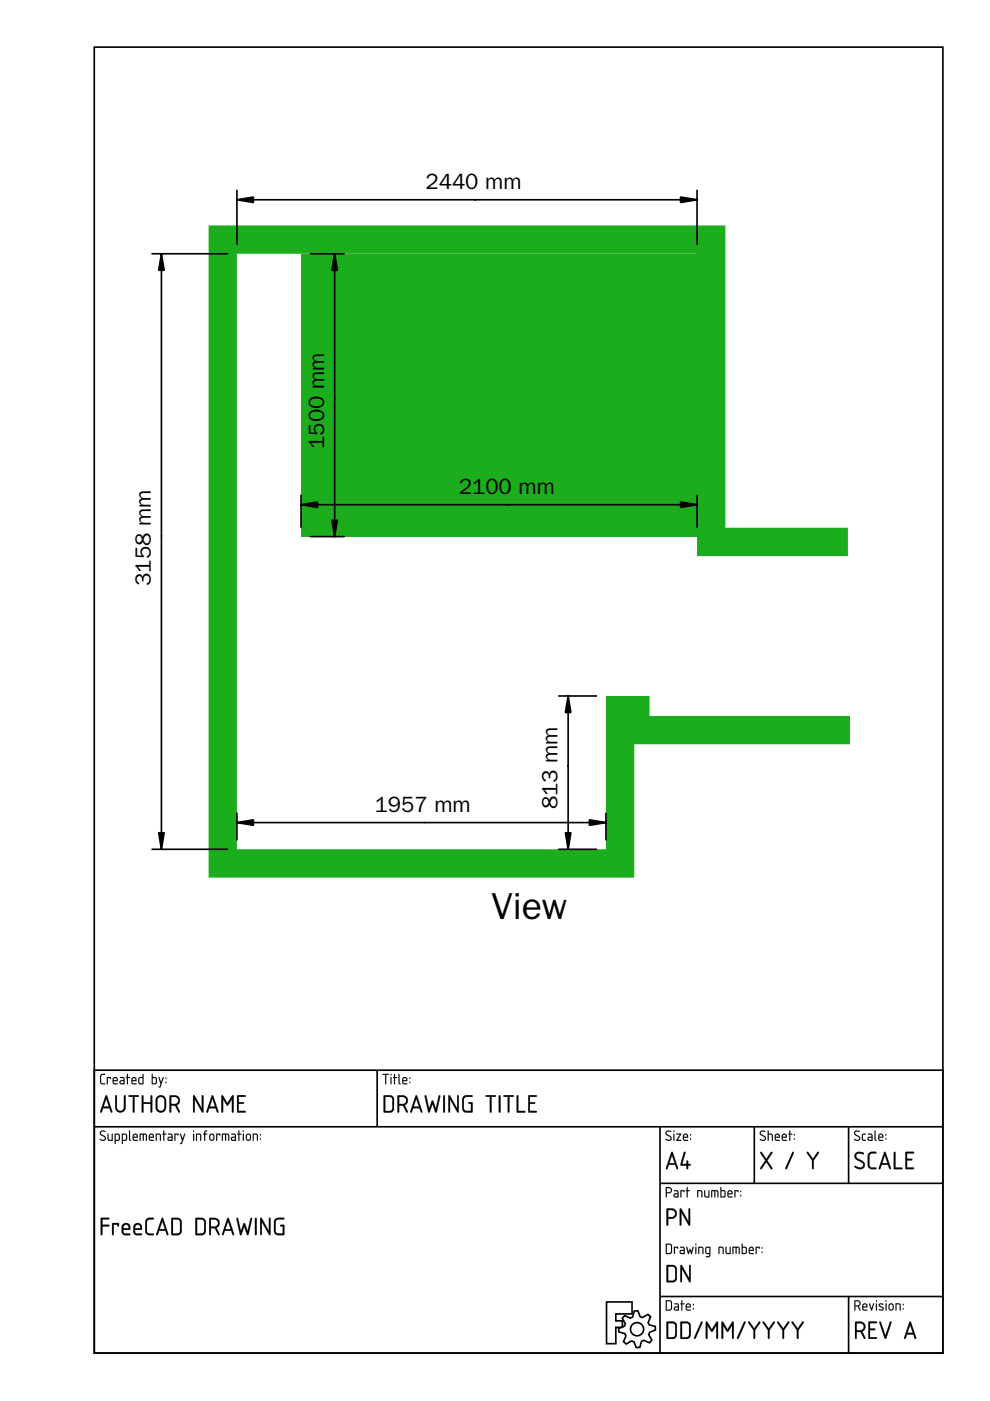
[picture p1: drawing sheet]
<svg xmlns="http://www.w3.org/2000/svg" width="210mm" height="297mm" viewBox="0 0 210 297" stroke-linecap="round" stroke-linejoin="round" font-family="sans-serif">
<defs><g id="words">
<text font-size="8" x="104.2" y="194.8">View</text>
<g font-size="4.7">
<text x="90.2" y="40.1">2440 mm</text>
<text x="68.7" y="95.2" transform="rotate(-90 68.7 95.2)">1500 mm</text>
<text x="97.3" y="104.8">2100 mm</text>
<text x="32" y="124.2" transform="rotate(-90 32 124.2)">3158 mm</text>
<text x="79.4" y="172.2">1957 mm</text>
<text x="118.2" y="171.6" transform="rotate(-90 118.2 171.6)">813 mm</text>
</g>
</g></defs>
<g fill="none" stroke="#000" stroke-width=".35">
<path d="M20 10h179.9v276.9h-179.9zM20 226.9h179.9v60h-179.9zM20 238.9h179.9M80 226.9v12M139.9 238.9v48M159.9 238.9v12M179.9 238.9v12M139.9 250.9h60M128.6 276h5.4v2.6h-3.4v1.5h1.4v1.3h-1.4v3.5h-2zM132.4 278.9l1.3 .6 .4-.3 .4-1.2 .7-.1 .5 1.3 .5 .1 1.2-.6 .6 .5-.6 1.2 .3 .5 1.2 .3 .1 .8-1.3 .5-.1 .5 .6 1.1-.5 .6-1.2-.5-.5 .2-.3 1.3h-.8l-.5-1.2-.5-.2-1.1 .7-.6-.6 .5-1.2-.2-.4-1.3-.4v-.8l1.2-.4 .2-.5-.7-1.2zM139.9 274.9h60M179.9 274.9v12"/>
<circle cx="135.1" cy="281.8" r="1.4"/>
</g>
<g fill="#000">
<path d="M21.4 227.8l.9-.1v.2h-.7l-.2 .2v1.2l.2 .4h.6l.1 .2h-.7l-.4-.4v-1.3zM22.7 228.4h.8l-.1 .4-.1-.2h-.4l-.1 1.3zM24.2 228.7l-.1 .3h.7l-.2-.4zM24.1 228.5a.55 .55 0 0 1 .7 0 .55 .55 0 0 1 .1 .7h-.8l.1 .5 .8 .1-.7 .1a.91 .91 0 0 1-.2-1.4zM25.6 229.3l.1 .4h.5v-.5zM25.5 228.4h.7l.2 .4v1.1h-.7a.44 .44 0 0 1-.4-.4 .44 .44 0 0 1 .4-.5h.5v-.3l-.7-.2zM26.9 227.7l.2 .1v.6l.5 .1-.5 .1-.1 1.3-.1-1.3-.2-.1 .2-.1zM28.1 228.7v.3h.6l-.1-.4zM28 228.5a.55 .55 0 0 1 .8 0 .55 .55 0 0 1 0 .7h-.7l.1 .5 .7 .1-.6 .1a.91 .91 0 0 1-.3-1.4zM29.6 228.6v.1a.63 .63 0 0 0-.1 .7 .63 .63 0 0 0 .7 .3v-1.1zM29.4 228.5l.8-.2v-.5l.2-.1v2.2h-.8l-.2-.3zM32.4 228.6v1.1h.4a.78 .78 0 0 0 .2-1.1zM32.2 227.7l.2 .1v.6h.6l.2 .2 .1 .9-.3 .4-.8-.1zM33.6 228.4l.2 .1 .3 1 .4-1.1 .2 .1-.8 2.1-.3-.1 .3-.1 .1-.6zM35.1 229.4h.2v.2h-.2zM35.1 228.5h.2v.2h-.2z"/>
<path d="M21.4 227.8l.9-.1v.2h-.7l-.1 .2-.1 1.2 .1 .3 .8 .1v.2h-.7l-.4-.3v-1.4zM21.4 227.8l-.2 .4 .1 1.3 .2 .3 .8 .1-.1-.2h-.6l-.2-.4v-1.2l.2-.2h.7v-.2zM22.7 228.4h.9l-.2 .4-.1-.2h-.4v1.2l-.1 .1-.2-.1zM22.7 228.4l.1 1.5 .1-1.4h.4l.1 .3 .1-.4zM24.2 228.7l-.1 .3h.7l-.2-.4zM24.2 228.7a.36 .36 0 0 1 .4-.1 .36 .36 0 0 1 .2 .4h-.7zM24.1 228.5a.56 .56 0 0 1 .7 0 .56 .56 0 0 1 .1 .7h-.8l.1 .4 .8 .2-.7 .1a.92 .92 0 0 1-.2-1.4zM24.1 228.5l-.2 .4 .1 .9 .9 .1v-.2h-.7l-.1-.3v-.2h.8l-.1-.7-.4-.1zM25.6 229.3l.1 .4h.5v-.5zM25.6 229.3l.6-.1v.5l-.6-.1zM25.4 228.4h.8l.2 .4v1.1h-.7a.46 .46 0 0 1-.4-.4 .46 .46 0 0 1 .4-.5h.5v-.3l-.8-.2zM25.5 228.4v.1l.7 .2v.3h-.5a.43 .43 0 0 0-.4 .5 .43 .43 0 0 0 .4 .4h.7v-1.1l-.2-.4zM26.9 227.7l.2 .1v.6l.5 .1-.5 .1v1.2l-.1 .1-.1-.1v-1.2l-.2-.1 .2-.1zM27 227.7l-.1 .7-.2 .1 .2 .1 .1 1.3 .1-1.3 .5-.1-.5-.1v-.6zM28.1 228.7v.3h.6l-.2-.4zM28.1 228.7a.36 .36 0 0 1 .5-.1 .36 .36 0 0 1 .1 .4h-.7zM28 228.5a.56 .56 0 0 1 .8 0 .56 .56 0 0 1 0 .7h-.7v.4l.9 .2-.7 .1a.92 .92 0 0 1-.3-1.4zM28 228.5l-.1 .4 .1 .9 .9 .1v-.2h-.7l-.2-.3v-.2h.9l-.1-.7-.4-.1zM29.7 228.6l-.1 1 .6 .1v-1.1zM29.6 228.6l.6-.1v1.2h-.3a.65 .65 0 0 1-.3-1.1zM29.4 228.5l.8-.2v-.5l.2-.1v2.2h-.8l-.2-.3zM29.4 228.5v1.1l.2 .3h.8v-2.2l-.2 .1v.6zM32.4 228.6v1.1h.4a.76 .76 0 0 0 0-1.1zM32.4 228.5h.4a.73 .73 0 0 1 .2 1.1l-.6 .1zM32.2 227.7l.2 .1v.6h.6l.3 .2-.1 1.1-.2 .2-.8-.1zM32.2 227.7v2.1l.8 .1 .3-.4-.1-.9-.2-.2h-.6v-.6zM33.6 228.4l.2 .1 .3 1 .4-1.1 .1-.1 .1 .2-.8 2.1-.3-.1 .3-.1 .1-.6zM33.6 228.4l.4 1.4-.1 .6-.3 .1 .3 .1 .8-2.1-.2-.1-.4 1.1-.3-1zM35.1 229.4h.2v.2h-.2zM35.1 229.4v.2h.2v-.2zM35.1 228.5h.2v.2h-.2zM35.1 228.5v.2h.2v-.2z"/>
<path d="M22.4 232.2l.3 .1 1.1 3.3-.2 .3-.2-.2-.2-.7h-1.3l-.4 .9h-.2l-.1-.2zM22.4 232.3l-1.1 3.4 .1 .2 .2-.1 .2-.9h1.4l.4 1 .2-.3-1.1-3.2zM22.5 233l-.5 1.6h1.1zM22.5 232.9l.6 1.7h-1.2zM24.5 232.2h.3v.2v2.4l.2 .6a.75 .75 0 0 0 1.2-.4l.1-2.6 .2-.2 .2 .2v2.3l-.4 .9a1.1 1.1 0 0 1-1.2 .2 1.1 1.1 0 0 1-.7-1zM24.5 232.3v2.5l.3 .8a1.11 1.11 0 0 0 1.2 .2 1.11 1.11 0 0 0 .6-1.1v-2.3l-.1-.2-.2 .2v2.6l-.2 .3a.75 .75 0 0 1-.9 .2 .75 .75 0 0 1-.4-.7v-2.4zM27.3 232.2h2l.2 .2-.2 .2h-.8l.1 3.1-.3 .2-.2-.2 .1-3.1-.9-.1zM27.3 232.3v.2h.9v3.2l.1 .2 .2-.2v-3.2h.8l.1-.1-.1-.2zM30.1 232.2h.3v.2v1.3h1.5v-1.3l.1-.1h.2l.1 3.6h-.3l-.1-.2v-1.7h-1.5v1.7v.2h-.3zM30.1 232.3v3.5l.3-.1v-1.7h1.6v1.7l.2 .1v-3.5l-.2 .1v1.3h-1.6v-1.3v-.1zM33.6 232.8l-.2 .5v1.6l.4 .5 .5 .1 .4-.3 .1-1.9a.73 .73 0 0 0-.4-.6 .73 .73 0 0 0-.8 .1zM33.6 232.7v.1a.68 .68 0 0 1 1-.1l.3 .4v1.7a.77 .77 0 0 1-.8 .8 .77 .77 0 0 1-.8-.7v-1.6zM33.3 232.5l.8-.3 .8 .3 .3 .5v1.8a1.13 1.13 0 0 1-1.1 1.1 1.13 1.13 0 0 1-1.1-1v-1.9zM33.3 232.5l-.3 .7v1.7l.3 .7a1.18 1.18 0 0 0 1.6 0l.3-.5v-1.8a1.1 1.1 0 0 0-.7-1 1.1 1.1 0 0 0-1.2 .2zM36.3 232.6v1.5l1-.1 .3-.2a.74 .74 0 0 0 .1-.7 .74 .74 0 0 0-.6-.5zM36.3 232.6h1l.3 .2a.8 .8 0 0 1 .1 1 .8 .8 0 0 1-1 .3h-.4zM36 232.3l.1-.1a1.67 1.67 0 0 1 2 .6 1.12 1.12 0 0 1-.6 1.5l.6 1.3v.3l-.3-.1-.7-1.4h-.8v1.3v.2h-.3zM36 232.3v3.4l.1 .2 .2-.2v-1.3h.8l.7 1.3 .3 .1v-.2l-.7-1.3 .6-.5 .1-.6-.2-.6a1.71 1.71 0 0 0-1.9-.3zM41 232.2l.3 .1 1.5 2.7v-2.6v-.2h.3v3.6h-.3l-1.5-2.7v2.6v.1h-.3zM41 232.3v3.5l.3-.1v-2.7l1.5 2.7 .3 .1v-3.5l-.3 .1v2.7l-1.5-2.8zM44.9 232.2l.3 .1 1.1 3.3-.1 .3-.3-.2-.2-.7h-1.3l-.4 .9h-.2l-.1-.2zM45 232.3l-1.2 3.4 .1 .2 .2-.1 .2-.9h1.4l.5 1 .1-.3-1.1-3.2zM45 233l-.5 1.6h1.1zM45 232.9l.6 1.7h-1.2zM47 232.2l.3 .1 .9 1.6 1-1.6 .3-.1v3.7h-.3l-.1-.2v-2.7l-.9 1.5-.9-1.4v2.6v.2h-.3zM47 232.3v3.5h.2l.1-.1v-2.7l.9 1.4 1-1.5v2.8v.1h.3v-3.5h-.3l-1 1.6-.9-1.6zM50.3 232.2h1.8v.3l-.2 .1h-1.3v1.1h1l.2 .2-.2 .2-1-.1v1.5h1.3l.2 .1v.3h-1.8zM50.3 232.3v3.5h1.7l-.1-.2h-1.3v-1.6h1l.1-.1-.1-.2h-1v-1.2h1.3l.1-.2z"/>
<path d="M22.4 232.2l.3 .1 1.1 3.3-.2 .3-.4-.9h-1.3l-.4 .9-.3-.2zM22.5 233l-.5 1.6h1.1zM24.5 232.2h.2l.1 .2v2.4a.75 .75 0 0 0 .7 .7 .75 .75 0 0 0 .8-.8v-2.3l.2-.2 .1 .2v2.3a1.11 1.11 0 0 1-1 1.2 1.11 1.11 0 0 1-1.2-1.1zM27.3 232.2h2l.1 .2-.1 .2h-.8v3.1l-.2 .2-.1-.2v-3.1l-.9-.1zM30.1 232.3h.3v.1v1.3h1.5v-1.3l.1-.1h.2v3.5l-.2 .1-.1-.2v-1.7h-1.5v1.7v.2h-.3zM33.6 232.8l-.2 .5v1.6a.75 .75 0 0 0 .7 .6 .75 .75 0 0 0 .8-.7v-1.5a.75 .75 0 0 0-.5-.7 .75 .75 0 0 0-.8 .2zM33.3 232.5a1.1 1.1 0 0 1 1.2-.2 1.1 1.1 0 0 1 .7 1v1.5a1.1 1.1 0 0 1-1.1 1.1 1.1 1.1 0 0 1-1.1-1v-1.9zM36.3 232.6v1.5a1.06 1.06 0 0 0 1.5-.8l-.1-.3-.4-.4zM36 232.3l.1-.1a1.71 1.71 0 0 1 1.8 .4 1.12 1.12 0 0 1-.4 1.7l.6 1.3v.3l-.3-.1-.7-1.4h-.8v1.3v.2l-.3-.1zM41 232.3h.3l1.5 2.7v-2.6v-.2h.3v3.6h-.3l-1.5-2.7v2.6l-.1 .1h-.2zM44.9 232.2l.3 .1 1.1 3.3-.1 .3-.5-.9h-1.3l-.4 .9-.3-.2zM45 233l-.5 1.6h1.1zM47 232.3h.3l.9 1.6 1-1.6h.3v3.5h-.3v-.1v-2.7l-1 1.4-.9-1.4v2.7v.1h-.3zM50.3 232.2h1.8v.3l-.2 .1h-1.3v1.1h1l.1 .2-.1 .1h-1v1.5h1.3l.2 .1v.2h-1.8z"/>
<path d="M81.1 227.7h1.2l.1 .1-.5 .1v1.9l-.1 .1-.1-.1v-1.9h-.6zM81.2 227.7v.2h.5l.1 2 .1-2 .5-.1zM82.8 228.4l.2 .1v1.3l-.1 .1-.1-.1zM82.8 228.4l.1 1.5 .1-1.4zM82.8 227.8a.15 .15 0 0 1 .3 0 .15 .15 0 0 1-.3 0zM82.8 227.7v.3h.2v-.3zM83.6 227.7l.2 .1-.1 .6 .5 .1-.5 .1 .1 1.2-.2 .1-.1-.1v-1.2l-.2-.1 .2-.1zM83.6 227.7v.7l-.3 .1 .3 .1v1.3l.1-1.3 .5-.1-.5-.1v-.6zM84.5 227.7l.2 .1v1.7l.2 .3-.1 .1-.3-.3zM84.5 227.7v1.9l.1 .2 .2 .1-.1-2.1zM85.6 228.7l-.1 .3h.7l-.2-.4zM85.5 228.7a.36 .36 0 0 1 .5-.1 .36 .36 0 0 1 .2 .4h-.7zM85.4 228.5a.56 .56 0 0 1 .8 0 .56 .56 0 0 1 .1 .7h-.8v.4l.9 .2-.7 .1a.92 .92 0 0 1-.3-1.4zM85.5 228.5l-.2 .4 .1 .9 .9 .1v-.2h-.7l-.1-.3v-.2h.8l-.1-.7-.4-.1zM86.8 229.4h.2v.2h-.2zM86.8 229.4v.2h.2v-.2zM86.8 228.5h.2v.2h-.2zM86.8 228.5v.2h.2v-.2z"/>
<path d="M81.1 227.7l1.3 .1-.5 .1-.1 2-.1-2h-.6zM82.8 228.4l.2 .1-.1 1.4zM82.8 227.8a.15 .15 0 0 1 .3 0 .15 .15 0 0 1-.3 0zM83.6 227.7l.1 .1v.6l.5 .1-.5 .1-.1 1.3-.1-1.3-.2-.1 .2-.1zM84.5 227.7l.2 .1v1.7l.2 .3-.1 .1-.3-.3zM85.6 228.7l-.1 .3h.7l-.2-.4zM85.5 228.5a.55 .55 0 0 1 .7 0 .55 .55 0 0 1 .1 .7h-.8l.1 .5 .8 .1-.7 .1a.91 .91 0 0 1-.2-1.4zM86.8 229.4h.2v.2h-.2zM86.8 228.5h.2v.2h-.2z"/>
<path d="M81.7 232.6v2.9h1.2l.3-.5-.1-2.1-.3-.3zM81.4 232.3l1.5-.1 .6 .7v2.4l-.6 .6-1.5-.1zM84.6 232.6v1.5a1.06 1.06 0 0 0 1.5-.8l-.1-.3-.4-.4zM84.3 232.3l.2-.1a1.71 1.71 0 0 1 1.7 .4 1.12 1.12 0 0 1-.4 1.7l.6 1.3v.3l-.3-.1-.6-1.4h-.9v1.3v.2l-.3-.1zM88.2 232.2l.2 .1 1.1 3.3-.1 .3-.5-.9h-1.3l-.3 .9-.3-.2zM88.3 233l-.6 1.6h1.1zM90.1 232.3l.3 .1 .6 2.6 .5-1.5 .2-.2 .7 1.8 .6-2.7 .3-.1-.7 3.6-.3-.2-.6-1.6-.6 1.6-.3 .2zM94 232.3h.3v.1v3.3l-.2 .2-.1-.2zM95.1 232.3h.3l1.5 2.7v-2.6l.1-.2h.2v3.6h-.3l-1.5-2.7v2.6v.1h-.3zM98.3 232.5l.6-.3h1.3v.3l-.2 .1h-1.4l-.3 .6 .1 1.9 .3 .4h1.2v-1.5h-.4l-.2-.1 .2-.2h.7v2.1l-1.6 .1-.5-.4-.1-2.4zM103 232.2h2l.1 .2-.1 .2h-.8v3.1l-.2 .2-.1-.2v-3.1l-.9-.1zM105.8 232.3h.3v.1v3.3l-.2 .2-.1-.2zM106.8 232.2h2l.1 .2-.1 .2h-.8v3.1l-.2 .2-.1-.2v-3.1l-.9-.1zM109.6 232.3h.3v.1v3.1h1.3l.1 .1v.3l-1.7-.1zM112.1 232.2h1.7v.3l-.2 .1h-1.2v1.1h.9l.2 .2-.2 .1h-.9v1.5h1.3l.1 .1v.2h-1.8z"/>
<path d="M81.7 232.6v2.9h1.2l.3-.5-.1-2.1-.3-.3zM81.7 232.5l1.1 .1 .3 .2v2.5a1.67 1.67 0 0 1-1.4 .3zM81.4 232.2h1.5l.4 .3 .2 .4v2.4l-.6 .6h-1.5zM81.4 232.3v3.5h1.5l.6-.5v-2.4l-.6-.6zM84.6 232.6v1.5l1-.1 .3-.2a.74 .74 0 0 0 .2-.7 .74 .74 0 0 0-.7-.5zM84.6 232.6h1l.3 .2a.8 .8 0 0 1 .1 1 .8 .8 0 0 1-1 .3h-.4zM84.3 232.3l.2-.1a1.67 1.67 0 0 1 1.9 .6 1.12 1.12 0 0 1-.6 1.5l.7 1.3-.1 .3-.3-.1-.6-1.4h-.9v1.3v.2h-.3zM84.3 232.3v3.4l.1 .2 .2-.2v-1.3h.9l.7 1.3 .2 .1v-.2l-.6-1.3 .6-.5 .1-.6-.3-.6a1.71 1.71 0 0 0-1.9-.3zM88.2 232.2l.3 .1 1.1 3.3-.2 .3-.2-.2-.3-.7h-1.3l-.3 .9h-.3l-.1-.2zM88.2 232.3l-1.2 3.4 .2 .2 .1-.1 .3-.9h1.4l.4 1 .1-.3-1.1-3.2zM88.2 233l-.5 1.6h1.1zM88.3 232.9l.6 1.7h-1.2zM90.1 232.2l.3 .2 .6 2.6 .5-1.5 .2-.2 .2 .2 .5 1.6 .6-2.7 .3-.2-.7 3.7-.4-.2-.5-1.6-.5 1.7-.4 .1zM90.1 232.3l.7 3.4 .2 .2 .1-.2 .6-1.7 .6 1.7 .2 .1 .8-3.5-.3 .1-.6 2.7-.7-1.8-.2 .2-.5 1.6-.6-2.7zM94 232.3h.3l.1 .1v3.3l-.3 .2-.2-.2zM94 232.3v3.4l.1 .2 .2-.2v-3.3v-.1zM95.1 232.2l.3 .1 1.5 2.7v-2.6l.1-.2h.2v3.6h-.3l-1.5-2.7v2.6v.1h-.3zM95.1 232.3v3.5l.3-.1v-2.7l1.5 2.7 .3 .1v-3.5l-.2 .1v2.7l-1.6-2.8zM98.3 232.4a1.87 1.87 0 0 1 1.7-.2h.2v.3l-1.4 .1-.4 .3v2l.3 .6h1.2v-1.5l-.4 .1-.2-.2 .2-.2h.7v2l-.2 .2h-1.4l-.5-.4-.1-2.4zM98.3 232.5l-.3 .6 .1 2.3 .5 .4h1.5v-2l-.6-.1-.2 .2 .6 .1v1.6l-1.2-.1-.4-.4v-1.9l.3-.6 1.4-.1h.1v-.2l-1.2-.1zM103 232.2h2l.2 .2-.2 .2h-.8v3.1l-.2 .2-.2-.2 .1-3.1-.9-.1zM103 232.3v.2h.9v3.2l.1 .2 .2-.2v-3.2h.8l.1-.1-.1-.2zM105.8 232.3h.3v.1v3.3l-.2 .2-.2-.2zM105.8 232.3v3.4l.1 .2 .2-.2v-3.3v-.1zM106.8 232.2h2l.2 .2-.2 .2h-.8v3.1l-.2 .2-.2-.2 .1-3.1-.9-.1zM106.8 232.3v.2h.9v3.2l.1 .2 .2-.2v-3.2h.8l.1-.1-.1-.2zM109.6 232.2h.3v.2v3.1h1.3l.1 .1v.3h-1.7zM109.6 232.3v3.5h1.7v-.2h-.1h-1.3v-3.2zM112 232.2h1.8v.3l-.2 .1h-1.2v1.1h.9l.2 .2-.2 .2-.9-.1v1.5h1.3l.1 .1v.3h-1.8zM112.1 232.3v3.5h1.7l-.1-.2h-1.4v-1.6h1l.1-.1-.1-.2h-1v-1.2h1.3l.2-.2z"/>
<path d="M21.3 239.8a.7 .7 0 0 1 1 .2h-.1a.48 .48 0 0 0-.5-.1 .48 .48 0 0 0-.3 .5l1 .7-.1 .7a.76 .76 0 0 1-1.1-.3l.8 .2 .2-.4-1-.9zM21.3 239.9l-.1 .5 .8 .6a.37 .37 0 0 1 .2 .5 .37 .37 0 0 1-.5 .2l-.5-.2v.2a.67 .67 0 0 0 .8 .2 .67 .67 0 0 0 .4-.8l-1.1-.8 .2-.4 .7 .1 .1-.2-.6-.1zM22.8 240.4l.2 .1v1l.7 .2v-1.2l.2-.1v1.5h-.7l-.3-.1zM22.8 240.4l.1 1.3 1 .2v-1.5l-.2 .1v1.2h-.5l-.2-.2v-1zM24.5 240.6v1.1l.6-.1v-1zM24.5 240.6l.7 .1-.1 1h-.6zM24.3 240.4h.9l.2 .4-.1 1-.8 .1-.1 .7-.1-.2zM24.4 240.4l-.1 2.1 .2-.1v-.5h.5a.94 .94 0 0 0 .3-1.4zM26 240.6v1.1l.6-.1 .1-1zM26 240.6l.7 .1-.1 1h-.6zM25.9 240.4h.8l.3 .4-.2 1-.8 .1-.1 .7-.1-.2zM25.9 240.4v2.1l.1-.1v-.5h.5a.94 .94 0 0 0 .3-1.4zM27.4 239.7l.2 .1v1.7l.2 .3-.1 .1-.4-.3zM27.4 239.7v1.9v.2l.3 .1-.1-2.1zM28.4 240.7l-.1 .3h.7l-.2-.4zM28.4 240.7a.36 .36 0 0 1 .5-.1 .36 .36 0 0 1 .1 .4h-.7zM28.3 240.5a.56 .56 0 0 1 .8 0 .56 .56 0 0 1 0 .7h-.8l.1 .4 .8 .2-.6 .1a.92 .92 0 0 1-.3-1.4zM28.3 240.5l-.2 .4 .2 .9 .9 .1v-.2h-.8l-.1-.3v-.2h.9l-.1-.7-.4-.1zM29.6 240.3l1.4 .1 .2 .4-.1 1.1-.2-.1v-1.2h-.4v1.2l-.1 .1-.1-.1v-1.2h-.5v1.2l-.2 .1zM29.7 240.4l-.1 1.5 .2-.1v-1.3h.5l.1 1.4 .1-1.4 .4 .1 .1 1.2h.1a1.36 1.36 0 0 0-.2-1.4zM31.8 240.7v.3h.6l-.2-.4zM31.8 240.7a.36 .36 0 0 1 .5-.1 .36 .36 0 0 1 .1 .4h-.7zM31.7 240.5a.56 .56 0 0 1 .8 0 .56 .56 0 0 1 0 .7h-.7v.4l.9 .2-.7 .1a.92 .92 0 0 1-.3-1.4zM31.7 240.5l-.1 .4 .1 .9 .9 .1v-.2h-.8l-.1-.3v-.2h.9l-.1-.7-.4-.1zM33 240.4l.7-.1 .3 .2 .1 1.4-.2-.2-.1-1.1h-.6v1.2l-.2 .1zM33.1 240.4v1.4h.1v-1.3l.7 .2 .1 1.2 .1-.7a.7 .7 0 0 0-.2-.8 .7 .7 0 0 0-.8 0zM34.6 239.7l.2 .1v.6l.5 .1-.5 .1v1.2l-.1 .1-.1-.1v-1.2l-.2-.1 .2-.1zM34.7 239.7l-.1 .7-.2 .1h.2l.1 1.4 .1-1.4h.5l-.5-.1v-.6zM35.8 241.3l.1 .3 .5 .1v-.5zM35.8 241.3l.6-.1v.5l-.6-.1zM35.6 240.4h.8l.2 .4v1.1h-.7a.46 .46 0 0 1-.4-.5 .46 .46 0 0 1 .4-.4h.5v-.3l-.8-.2zM35.7 240.4v.1l.7 .2v.3h-.5a.43 .43 0 0 0-.4 .4 .43 .43 0 0 0 .4 .5l.7-.1v-1l-.3-.4zM37 240.4h.9l-.1 .4-.1-.2h-.5v1.2l-.1 .1-.1-.1zM37 240.4l.1 1.5 .1-1.4h.5l.1 .3 .1-.4zM38.2 240.4h.2l.3 1.1 .3-1.1 .2-.1 .1 .2-.8 2.1-.4-.1 .3-.1 .2-.6zM38.2 240.4l.4 1.4-.2 .6-.2 .1h.3l.7-2-.1-.1-.4 1.1-.3-1zM40.9 240.4l.3 .1v1.3l-.2 .1-.1-.1zM41 240.4v1.5l.1-1.4zM40.9 239.8a.15 .15 0 0 1 .3 0 .15 .15 0 0 1-.3 0zM41 239.7v.3h.1v-.3zM41.6 240.4l.6-.1 .4 .2v1.4l-.2-.2v-1.1h-.6v1.2l-.2 .1zM41.6 240.4v1.4h.1v-1.3l.7 .2 .2 1.2v-.7a.7 .7 0 0 0-.2-.8 .7 .7 0 0 0-.8 0zM43.4 239.8l.5-.1v.2h-.3l-.1 .4 .5 .1-.5 .2v1.2l-.1 .1-.1-1.3-.2-.2 .2-.1zM43.4 239.8l-.1 .6h-.2l.2 .1 .1 1.4 .1-1.4 .4-.1h-.4v-.4l.4-.1v-.2zM44.7 240.6l-.1 .9 .5 .1 .1-.8-.2-.2zM44.7 240.6h.4l.2 .7a.36 .36 0 0 1-.4 .4 .36 .36 0 0 1-.4-.3zM44.5 240.4l.1 .1a.55 .55 0 0 1 .5-.1 .55 .55 0 0 1 .4 .4l-.1 .8-.3 .3h-.4l-.4-.6 .1-.6zM44.6 240.5l-.2 .2v.6a.53 .53 0 0 0 .5 .6 .53 .53 0 0 0 .5-.6l-.1-.8-.4-.1zM45.9 240.4h.8l-.1 .4-.1-.2h-.5l.1 1.2-.2 .1-.1-.1zM45.9 240.4v1.5l.1-1.4h.5l.1 .3 .1-.4zM47.1 240.3l1.4 .1 .1 .4v1.1l-.2-.1-.1-1.2h-.4v1.2l-.1 .1-.1-.1v-1.2h-.4v1.2l-.2 .1zM47.1 240.4v1.5l.1-.1v-1.3h.5l.1 1.4 .1-1.4 .4 .1 .1 1.2h.2a1.36 1.36 0 0 0-.3-1.4zM49.2 241.3l.1 .3 .5 .1v-.5zM49.2 241.3l.6-.1v.5l-.6-.1zM49.1 240.4h.7l.3 .4-.1 1.1h-.6a.46 .46 0 0 1-.5-.5 .46 .46 0 0 1 .5-.4h.4v-.3l-.7-.2zM49.1 240.4v.1l.7 .2v.3h-.4a.43 .43 0 0 0-.5 .4 .43 .43 0 0 0 .5 .5l.6-.1v-1l-.2-.4zM50.6 239.7l.2 .1-.1 .6 .5 .1-.5 .1 .1 1.2-.2 .1-.1-.1v-1.2l-.2-.1 .2-.1zM50.6 239.7v.7l-.3 .1h.3v1.4l.1-1.4h.5l-.5-.1v-.6zM51.5 240.4l.2 .1v1.3l-.1 .1-.1-.1zM51.5 240.4l.1 1.5 .1-1.4zM51.5 239.8a.15 .15 0 0 1 .3 0 .15 .15 0 0 1-.3 0zM51.5 239.7v.3h.2v-.3zM52.4 240.6v.9l.5 .1 .1-.8-.2-.2zM52.4 240.6h.5l.1 .7a.36 .36 0 0 1-.3 .4 .36 .36 0 0 1-.4-.3zM52.3 240.4l.5-.1 .4 .4v.8l-.3 .4h-.5l-.3-.4v-.8zM52.3 240.5l-.1 .2-.1 .6a.53 .53 0 0 0 .6 .6 .53 .53 0 0 0 .5-.6l-.2-.8-.4-.1zM53.6 240.4l.7-.1 .3 .2 .1 1.4-.2-.2-.1-1.1h-.6v1.2l-.2 .1zM53.6 240.4v1.4h.2v-1.3l.7 .2 .1 1.2 .1-.7a.7 .7 0 0 0-.2-.8 .7 .7 0 0 0-.9 0zM55.1 241.4h.2v.2h-.2zM55.1 241.4v.2h.2v-.2zM55.1 240.5h.2v.2h-.2zM55.1 240.5v.2h.2v-.2z"/>
<path d="M21.3 239.8a.64 .64 0 0 1 1 .2h-.1a.49 .49 0 0 0-.5-.1 .49 .49 0 0 0-.3 .5l.7 .4a.6 .6 0 0 1 .2 .9 .6 .6 0 0 1-.9 .1l-.2-.2v-.1a.51 .51 0 0 0 .6 .2 .51 .51 0 0 0 .4-.5l-.9-.6-.2-.4zM22.8 240.4l.2 .1v1l.2 .2h.5v-1.2l.2-.1v1.5l-1-.1zM24.5 240.6v1.1h.6l.1-1zM24.3 240.4a.77 .77 0 0 1 1 .1 .77 .77 0 0 1 .1 .9l-.2 .5h-.7v.6h-.2zM26 240.6v1.1h.6l.1-1zM25.9 240.4a.77 .77 0 0 1 .9 .1 .77 .77 0 0 1 .1 .9l-.2 .5h-.7v.6h-.1zM27.4 239.7l.2 .1v1.7l.2 .3-.1 .1-.3-.3zM28.4 240.7l-.1 .3h.7l-.2-.4zM28.3 240.5a.55 .55 0 0 1 .8 0 .55 .55 0 0 1 0 .7h-.8l.1 .5 .8 .1-.6 .1a.91 .91 0 0 1-.3-1.4zM29.6 240.4h1.3a1.25 1.25 0 0 1 .2 1.5l-.2-1.2-.2-.1h-.2l-.1 1.3-.1-.1v-1.2h-.5v1.2l-.2 .1zM31.8 240.7v.3h.6l-.2-.4zM31.7 240.5a.55 .55 0 0 1 .8 0 .55 .55 0 0 1 0 .7h-.7l.1 .5 .7 .1-.6 .1a.91 .91 0 0 1-.3-1.4zM33 240.4a.71 .71 0 0 1 .9 0 .71 .71 0 0 1 .2 .8l-.1 .7-.1-1.2-.7-.1v1.2l-.2 .1zM34.6 239.7l.2 .1v.6l.5 .1-.5 .1-.1 1.3-.1-1.3-.2-.1 .2-.1zM35.8 241.3l.1 .4h.5v-.5zM35.6 240.4h.8l.2 .4v1.1h-.7a.44 .44 0 0 1-.4-.5 .44 .44 0 0 1 .4-.4h.5v-.3l-.8-.2zM37 240.4h.9l-.1 .4-.1-.2h-.5l-.1 1.3zM38.2 240.4l.2 .1 .3 1 .4-1.1 .2 .1-.8 2.1-.3-.1 .2-.1 .2-.6zM41 240.4l.1 .1-.1 1.4zM40.9 239.8a.15 .15 0 0 1 .3 0 .15 .15 0 0 1-.3 0zM41.6 240.4a.71 .71 0 0 1 .8 0 .71 .71 0 0 1 .3 .8l-.1 .7-.2-1.2-.6-.1v1.2l-.2 .1zM43.4 239.8l.5-.1v.2l-.4 .1v.3l.4 .1-.4 .2-.1 1.3-.1-1.3-.2-.2 .2-.1zM44.7 240.6l-.1 .8a.34 .34 0 0 0 .3 .3 .34 .34 0 0 0 .3-.4l-.1-.7zM44.6 240.5l.6-.1a.93 .93 0 0 1-.1 1.5l-.4-.1a.96 .96 0 0 1-.1-1.3zM45.9 240.4h.8l-.1 .4-.1-.2h-.5l-.1 1.3zM47.1 240.4h1.2a1.25 1.25 0 0 1 .2 1.5l-.1-1.2-.3-.1h-.2l-.1 1.3-.1-.1v-1.2h-.4v1.2l-.2 .1zM49.2 241.3l.1 .4h.5v-.5zM49.1 240.4h.7l.2 .4v1.1h-.6a.44 .44 0 0 1-.5-.5 .44 .44 0 0 1 .5-.4h.4v-.3l-.7-.2zM50.6 239.7l.1 .1v.6l.5 .1-.5 .1-.1 1.3-.1-1.3-.2-.1 .2-.1zM51.5 240.4l.2 .1-.1 1.4zM51.5 239.8a.15 .15 0 0 1 .3 0 .15 .15 0 0 1-.3 0zM52.4 240.6l-.1 .8a.34 .34 0 0 0 .4 .3 .34 .34 0 0 0 .3-.4l-.1-.7zM52.3 240.5l.6-.1a.93 .93 0 0 1 0 1.5l-.4-.1a.96 .96 0 0 1-.2-1.3zM53.6 240.4a.71 .71 0 0 1 .9 0 .71 .71 0 0 1 .2 .8l-.1 .7-.1-1.2-.7-.1v1.2l-.2 .1zM55.1 241.4h.2v.2h-.2zM55.1 240.5h.2v.2h-.2z"/>
<path d="M141.2 239.8a.7 .7 0 0 1 1.1 .2h-.1a.48 .48 0 0 0-.6-.1 .48 .48 0 0 0-.2 .5l1 .7-.2 .7a.76 .76 0 0 1-1.1-.3l.8 .2 .3-.4-1.1-.9zM141.3 239.9l-.2 .5 .9 .6a.37 .37 0 0 1 .2 .5 .37 .37 0 0 1-.6 .2l-.4-.2v.2a.67 .67 0 0 0 .8 .2 .67 .67 0 0 0 .4-.8l-1.1-.8 .2-.4 .7 .1 .1-.2-.7-.1zM142.8 240.4l.2 .1v1.3l-.1 .1-.1-.1zM142.8 240.4l.1 1.5 .1-1.4zM142.8 239.8a.15 .15 0 0 1 .3 0 .15 .15 0 0 1-.3 0zM142.8 239.7v.3h.2v-.3zM143.4 240.4h1l-.7 1.3h.6l.1 .2h-1l.7-1.3h-.6zM143.4 240.4l.1 .1h.7l-.8 1.4h1l-.1-.2h-.7l.8-1.3zM145.1 240.7l-.1 .3h.7l-.2-.4zM145.1 240.7a.36 .36 0 0 1 .4-.1 .36 .36 0 0 1 .2 .4h-.7zM145 240.5a.55 .55 0 0 1 .7 0 .55 .55 0 0 1 .1 .7h-.8l.1 .4 .8 .2-.7 .1a.92 .92 0 0 1-.2-1.4zM145 240.5l-.2 .4 .1 .9 1 .1v-.2h-.8l-.1-.3v-.2h.9l-.1-.7-.4-.1zM146.3 241.4h.2v.2h-.2zM146.3 241.4v.2h.2v-.2zM146.3 240.5h.2v.2h-.2zM146.3 240.5v.2h.2v-.2z"/>
<path d="M141.2 239.8a.64 .64 0 0 1 1.1 .2h-.1a.49 .49 0 0 0-.6-.1 .49 .49 0 0 0-.2 .5l.7 .4a.6 .6 0 0 1 .2 .9 .6 .6 0 0 1-.9 .1l-.3-.2 .1-.1a.51 .51 0 0 0 .6 .2 .51 .51 0 0 0 .3-.5l-.9-.6-.1-.4zM142.8 240.4l.2 .1-.1 1.4zM142.8 239.8a.15 .15 0 0 1 .3 0 .15 .15 0 0 1-.3 0zM143.4 240.4h1l-.7 1.3h.6l.1 .2h-1l.7-1.3h-.6zM145.1 240.7l-.1 .3h.7l-.2-.4zM145 240.5a.55 .55 0 0 1 .7 0 .55 .55 0 0 1 .1 .7h-.8l.1 .5 .8 .1-.7 .1a.91 .91 0 0 1-.2-1.4zM146.3 241.4h.2v.2h-.2zM146.3 240.5h.2v.2h-.2z"/>
<path d="M141.4 251.9v.9h.5a.45 .45 0 0 0 .4-.5 .45 .45 0 0 0-.5-.4zM141.2 251.7h.6a.66 .66 0 0 1 .7 .6 .66 .66 0 0 1-.6 .7h-.5v.8l-.2 .1zM143.1 253.3v.4h.6v-.5zM142.9 252.4h.7l.3 .4-.1 1.1h-.6a.44 .44 0 0 1-.4-.5 .44 .44 0 0 1 .4-.4h.5l-.1-.3-.7-.2zM144.3 252.4h.8l-.1 .4-.1-.2h-.4l-.1 1.3zM145.6 251.7l.2 .1v.5l.5 .2-.5 .1-.1 1.3-.1-1.3-.2-.1 .2-.2zM147.9 252.4a.71 .71 0 0 1 .8 0 .71 .71 0 0 1 .2 .8l-.1 .7-.1-1.2-.7-.1v1.2h-.1zM149.3 252.4l.2 .1v1l.2 .2h.5v-1.2l.2-.1v1.5l-1-.1zM150.8 252.4h1.2a1.25 1.25 0 0 1 .2 1.5l-.1-1.2-.2-.2h-.2l-.1 1.4-.2-.1v-1.3h-.4v1.3l-.2 .1zM152.9 252.6v1.1h.5a.78 .78 0 0 0 .2-1.1zM152.8 251.7l.2 .1v.5l.6 .1 .2 .2v.9l-.2 .4-.9-.1zM154.5 252.7l-.1 .3h.7l-.2-.4zM154.4 252.5a.55 .55 0 0 1 .7 0 .55 .55 0 0 1 .1 .7h-.8l.1 .4 .8 .2-.6 .1a.91 .91 0 0 1-.3-1.4zM155.7 252.4h.9l-.1 .4-.1-.2h-.5l-.1 1.3zM157 253.4h.1v.2h-.1zM157 252.5h.2v.2h-.2z"/>
<path d="M141.4 251.9v.9h.5a.43 .43 0 0 0 .4-.5 .43 .43 0 0 0-.5-.4zM141.4 251.9h.4a.46 .46 0 0 1 .5 .4 .46 .46 0 0 1-.4 .5h-.5zM141.2 251.7h.8l.3 .2a.67 .67 0 0 1 .1 .7 .67 .67 0 0 1-.5 .4h-.5v.8l-.2 .1zM141.2 251.7l.1 2.2 .1-.9a.87 .87 0 0 0 1-.3 .66 .66 0 0 0-.6-1zM143.1 253.3v.3l.6 .1v-.5zM143 253.3l.7-.1v.5l-.7-.1zM142.9 252.4h.7l.3 .4v1.1h-.7a.46 .46 0 0 1-.4-.5 .46 .46 0 0 1 .4-.4h.5l-.1-.3-.7-.2zM142.9 252.4v.1l.8 .2v.3h-.5a.43 .43 0 0 0-.4 .4 .43 .43 0 0 0 .4 .5l.6-.1 .1-1-.3-.4zM144.3 252.4h.9l-.2 .4-.1-.2h-.4v1.2l-.1 .1-.2-.1zM144.3 252.4l.1 1.5 .1-1.4h.4l.1 .3 .1-.4zM145.6 251.7l.2 .1v.5l.5 .2-.5 .1v1.2l-.1 .1-.1-.1v-1.2l-.2-.1 .2-.2zM145.6 251.7v.7l-.2 .1h.2l.1 1.4 .1-1.4h.4l-.4-.1v-.6zM147.8 252.4l.7-.1 .3 .2 .1 1.4-.2-.2-.1-1.1h-.6v1.2l-.2 .1zM147.9 252.4v1.4h.1v-1.3l.7 .2 .1 1.2 .1-.7a.7 .7 0 0 0-.2-.8 .7 .7 0 0 0-.8 0zM149.3 252.4l.2 .1v1l.7 .2v-1.2l.2-.1v1.5h-.7l-.3-.1zM149.3 252.4l.1 1.3 1 .2v-1.5l-.2 .1v1.2h-.5l-.2-.2v-1zM150.8 252.3l1.4 .1 .1 .4v1.1l-.2-.1-.1-1.2-.3-.1v1.3l-.1 .1-.2-.1v-1.3h-.4v1.3l-.2 .1zM150.8 252.4v1.4h.2v-1.3h.5l.1 1.4 .1-1.4 .4 .1v1.2h.2a1.36 1.36 0 0 0-.3-1.4zM152.9 252.6v1.1h.5a.76 .76 0 0 0 0-1.1zM152.9 252.5h.5a.73 .73 0 0 1 .2 1.1l-.7 .1zM152.8 251.7l.2 .1v.5l.6 .1 .2 .2v1l-.2 .3-.9-.1zM152.8 251.7v2.1h.8l.2-.3v-.9l-.2-.2h-.7v-.6zM154.5 252.7l-.1 .3h.7l-.2-.4zM154.5 252.7a.36 .36 0 0 1 .5-.1 .36 .36 0 0 1 .1 .4h-.7zM154.4 252.5a.56 .56 0 0 1 .8 0 .56 .56 0 0 1 0 .7h-.8l.1 .4 .8 .2-.6 .1a.92 .92 0 0 1-.3-1.4zM154.4 252.5l-.2 .4 .1 .8 1 .2v-.2h-.8l-.1-.3v-.2h.9l-.1-.7-.4-.1zM155.7 252.4h.9l-.1 .4-.1-.2h-.5v1.2l-.1 .1-.1-.1zM155.7 252.4l.1 1.5 .1-1.4h.5l.1 .3 .1-.4zM157 253.4h.2v.2h-.2zM157 253.4v.2h.1v-.2zM157 252.5h.2v.2h-.2zM157 252.5v.2h.1v-.2z"/>
<path d="M141.7 256.6v1.4h.8a.75 .75 0 0 0 .7-.7 .75 .75 0 0 0-.8-.7zM141.4 256.3l.1-.1a1.69 1.69 0 0 1 1.7 .4 1.1 1.1 0 0 1 .2 1.1 1.1 1.1 0 0 1-.9 .7h-.8v1.3l-.1 .1h-.2zM144.2 256.2l.3 .1 1.5 2.7v-2.6v-.2h.3v3.6l-.3-.1-1.5-2.6v2.6l-.1 .1h-.2z"/>
<path d="M141.7 256.6v1.4h.8a.72 .72 0 0 0 .6-.7 .72 .72 0 0 0-.7-.7zM141.6 256.5h.8a.77 .77 0 0 1 .8 .8 .77 .77 0 0 1-.7 .8h-.9zM141.3 256.2h.2a1.72 1.72 0 0 1 1.8 .4h-.1a1.11 1.11 0 0 1 .2 1.1 1.11 1.11 0 0 1-.9 .7h-.8v1.3l-.1 .1h-.3zM141.4 256.3l-.1 3.4 .2 .2 .1-.2 .1-1.3a1.49 1.49 0 0 0 1.6-.5 1.1 1.1 0 0 0-.9-1.7zM144.1 256.2l.4 .1 1.5 2.7v-2.6v-.2h.3v3.6h-.4l-1.4-2.7v2.6l-.1 .1h-.3zM144.2 256.3v3.5l.2-.1v-2.7l1.6 2.7 .3 .1v-3.5l-.3 .1v2.7l-1.5-2.8z"/>
<path d="M142.4 244.2l.3 .1 1.1 3.3-.2 .3-.2-.2-.2-.7h-1.4l-.3 .9h-.3v-.2zM142.4 244.3l-1.2 3.4 .2 .2 .1-.1 .3-.9h1.4l.4 1 .1-.3-1.1-3.2zM142.5 245l-.6 1.6h1.1zM142.5 244.9l.6 1.7h-1.2zM145 244.2h.3l.1 .2-.7 2.4h.8v-.5l.2-.3 .2 .3v.5h.4l.2 .2-.2 .2-.4-.1v.6l-.2 .2-.2-.2v-.6l-1.1 .1-.2-.2zM145.1 244.2l-.8 2.8 .1 .1h1.2v.6l.1 .2 .2-.2v-.6l.5-.1-.1-.2h-.4l-.1-.7h-.2v.7h-1l.7-2.4v-.1z"/>
<path d="M142.4 244.2l.3 .1 1 3.3-.1 .3-.4-.9h-1.4l-.3 .9-.3-.2zM142.5 245l-.6 1.6h1.1zM145.1 244.2h.2v.2l-.6 2.4h.8v-.5l.2-.3 .2 .3v.5h.4l.2 .2-.6 .1v.6l-.2 .2-.2-.2v-.6h-1.1l-.1-.1z"/>
<path d="M161.2 239.8a.7 .7 0 0 1 1.1 .2h-.1a.48 .48 0 0 0-.6-.1 .48 .48 0 0 0-.2 .5l1 .7-.2 .7a.76 .76 0 0 1-1.1-.3l.8 .2 .3-.4-1.1-.9zM161.2 239.9l-.1 .5 .9 .6a.37 .37 0 0 1 .2 .5 .37 .37 0 0 1-.6 .2l-.4-.2v.2a.67 .67 0 0 0 .8 .2 .67 .67 0 0 0 .4-.8l-1.1-.8 .2-.4 .7 .1v-.2l-.6-.1zM162.8 239.7h.2v.6l.6 .1 .3 .2v1.3l-.3-.1v-1.2h-.6v1.2l-.2 .1zM162.8 239.7v2.1h.2v-1.3h.4l.2 .2 .1 1.1h.1v-1.2l-.2-.2h-.6v-.6zM164.5 240.7v.3h.6l-.1-.4zM164.5 240.7a.36 .36 0 0 1 .5-.1 .36 .36 0 0 1 .1 .4h-.6zM164.4 240.5a.56 .56 0 0 1 .8 0 .56 .56 0 0 1 .1 .7h-.8v.4l.9 .2-.7 .1a.92 .92 0 0 1-.3-1.4zM164.4 240.5l-.1 .4 .1 .9 .9 .1v-.2h-.7l-.2-.3v-.2h.9l-.1-.7-.4-.1zM166 240.7v.3h.6l-.2-.4zM166 240.7a.36 .36 0 0 1 .5-.1 .36 .36 0 0 1 .1 .4h-.7zM165.9 240.5a.56 .56 0 0 1 .8 0 .56 .56 0 0 1 0 .7h-.7v.4l.9 .2-.7 .1a.92 .92 0 0 1-.3-1.4zM165.9 240.5l-.2 .4 .2 .9 .9 .1v-.2h-.8l-.1-.3v-.2h.9l-.1-.7-.4-.1zM167.4 239.7l.2 .1-.1 .6 .5 .1-.5 .1 .1 1.2-.2 .1-.1-.1v-1.2l-.2-.1 .2-.1zM167.4 239.7v.7l-.3 .1h.3v1.4l.1-1.4h.5l-.5-.1v-.6zM168.3 241.4h.2v.2h-.2zM168.3 241.4v.2h.2v-.2zM168.3 240.5h.2v.2h-.2zM168.3 240.5v.2h.2v-.2z"/>
<path d="M161.2 239.8a.64 .64 0 0 1 1.1 .2h-.1a.49 .49 0 0 0-.6-.1 .49 .49 0 0 0-.2 .5l.7 .4a.6 .6 0 0 1 .2 .9 .6 .6 0 0 1-.9 .1l-.3-.2 .1-.1a.51 .51 0 0 0 .6 .2 .51 .51 0 0 0 .3-.5l-.9-.6-.1-.4zM162.8 239.7h.2v.6l.6 .1 .2 .2v1.3l-.1-.1-.1-1.1-.2-.1h-.4v1.2l-.2 .1zM164.5 240.7v.3h.6l-.1-.4zM164.4 240.5a.55 .55 0 0 1 .8 0 .55 .55 0 0 1 .1 .7h-.8l.1 .5 .8 .1-.7 .1a.91 .91 0 0 1-.3-1.4zM166 240.7v.3h.6l-.2-.4zM165.9 240.5a.55 .55 0 0 1 .8 0 .55 .55 0 0 1 0 .7h-.7l.1 .5 .7 .1-.6 .1a.91 .91 0 0 1-.3-1.4zM167.4 239.7l.1 .1v.6l.5 .1-.5 .1-.1 1.3-.1-1.3-.2-.1 .2-.1zM168.3 241.4h.2v.2h-.2zM168.3 240.5h.2v.2h-.2z"/>
<path d="M161.2 244.2l.3 .1 1 1.4 .9-1.4 .3-.1v.3l-1 1.6 1 1.5v.3l-.3-.1-.9-1.4-1 1.4-.3 .1v-.3l1.1-1.5-1.1-1.6zM161.2 244.3v.2l1.1 1.6-1.1 1.5v.2h.3l1-1.5 .9 1.5h.3l-1-1.7 1-1.6v-.2h-.3l-.9 1.5-1-1.5zM168 244.2h.3v.3l-1.4 3.3-.4 .1v-.3zM168.1 244.3l-1.5 3.5 .2-.1 1.5-3.2v-.2zM171.1 244.2l.3 .1 .9 1.4 1-1.4 .1-.1 .3 .2-1.2 1.6v1.7l-.1 .2-.3-.2 .1-1.7-1.1-1.5zM171.1 244.3v.2l1.1 1.5v1.7l.2 .2 .1-.2v-1.7l1.1-1.5v-.2h-.3l-1 1.4-.9-1.4z"/>
<path d="M161.2 244.3h.3l1 1.4 .9-1.4 .3-.1v.3l-1 1.6 1 1.5v.2h-.3l-.9-1.4-1 1.4-.3 .1v-.3l1.1-1.5-1.1-1.6zM168 244.2h.3v.3l-1.4 3.2-.4 .2v-.3zM171.1 244.3h.3l.9 1.4 1-1.4 .3-.1v.2a3.3 3.3 0 0 0-1.1 3.4h-.3a3.4 3.4 0 0 0-1.1-3.4z"/>
<path d="M181.2 239.8a.7 .7 0 0 1 1.1 .2h-.1a.48 .48 0 0 0-.6-.1 .48 .48 0 0 0-.2 .5l1 .7-.2 .7a.76 .76 0 0 1-1.1-.3l.8 .2 .3-.4-1.1-.9zM181.2 239.9l-.1 .5 .9 .6a.37 .37 0 0 1 .2 .5 .37 .37 0 0 1-.6 .2l-.4-.2v.2a.67 .67 0 0 0 .8 .2 .67 .67 0 0 0 .3-.8l-1-.8 .2-.4 .7 .1v-.2l-.6-.1zM182.8 240.5l.8-.1v.1l-.6 .1a.64 .64 0 0 0-.1 .8 .64 .64 0 0 0 .7 .3v.2h-.4l-.5-.3zM182.9 240.5a.83 .83 0 0 0-.2 .9 .83 .83 0 0 0 .8 .5l.1-.2h-.6a.76 .76 0 0 1 .2-1.2h.4v-.1zM184.2 241.3l.1 .3 .5 .1v-.5zM184.2 241.3l.6-.1v.5l-.6-.1zM184 240.4h.8l.2 .4v1.1h-.7a.46 .46 0 0 1-.4-.5 .46 .46 0 0 1 .4-.4h.5v-.3l-.8-.2zM184.1 240.4v.1l.7 .2v.3h-.5a.43 .43 0 0 0-.4 .4 .43 .43 0 0 0 .4 .5l.7-.1v-1l-.3-.4zM185.4 239.7l.2 .1v1.7l.3 .3-.2 .1-.3-.3zM185.5 239.7l-.1 1.9 .1 .2 .2 .1-.1-2.1zM186.5 240.7l-.1 .3h.7l-.2-.4zM186.5 240.7a.36 .36 0 0 1 .4-.1 .36 .36 0 0 1 .2 .4h-.7zM186.4 240.5a.55 .55 0 0 1 .7 0 .55 .55 0 0 1 .1 .7h-.8l.1 .4 .8 .2-.7 .1a.92 .92 0 0 1-.2-1.4zM186.4 240.5l-.2 .4 .1 .9 1 .1v-.2h-.8l-.1-.3v-.2h.9l-.1-.7-.5-.1zM187.7 241.4h.2v.2h-.2zM187.7 241.4v.2h.2v-.2zM187.7 240.5h.2v.2h-.2zM187.7 240.5v.2h.2v-.2z"/>
<path d="M181.2 239.8a.64 .64 0 0 1 1.1 .2h-.1a.49 .49 0 0 0-.6-.1 .49 .49 0 0 0-.3 .5l.7 .4a.6 .6 0 0 1 .3 .9 .6 .6 0 0 1-.9 .1l-.3-.2 .1-.1a.51 .51 0 0 0 .6 .2 .51 .51 0 0 0 .3-.5l-.9-.6-.1-.4zM182.8 240.5l.7-.2 .1 .2a.44 .44 0 0 0-.5 .1 .44 .44 0 0 0-.2 .5l.1 .5 .6 .2a.55 .55 0 0 1-.7 0 .55 .55 0 0 1-.2-.6zM184.2 241.3l.1 .4h.5v-.5zM184 240.4h.8l.2 .4v1.1h-.7a.44 .44 0 0 1-.4-.5 .44 .44 0 0 1 .4-.4h.5v-.3l-.8-.2zM185.4 239.7l.2 .1v1.7l.3 .3-.2 .1-.3-.3zM186.5 240.7l-.1 .3h.7l-.2-.4zM186.4 240.5a.55 .55 0 0 1 .7 0 .55 .55 0 0 1 .1 .7h-.8l.1 .5 .8 .1-.7 .1a.91 .91 0 0 1-.2-1.4zM187.7 241.4h.2v.2h-.2zM187.7 240.5h.2v.2h-.2z"/>
<path d="M181.4 244.5a1.41 1.41 0 0 1 1.8 .1l-.2 .2a.91 .91 0 0 0-1.4 .4l.3 .4a1.92 1.92 0 0 1 1.5 1.1v.5l-.3 .5a1.47 1.47 0 0 1-2-.4l.2-.1 1.1 .3h.3l.3-.3a.55 .55 0 0 0-.4-.7l-1.3-.9-.2-.5zM181.4 244.5a.91 .91 0 0 0 .3 1.4l.9 .5a.64 .64 0 0 1 .3 1 .64 .64 0 0 1-1 .1l-.6-.3-.1 .1 .1 .2a1.13 1.13 0 0 0 1.3 .4 1.13 1.13 0 0 0 .7-1.2l-.5-.6-.9-.4a.56 .56 0 0 1-.3-.9l.3-.2 1.1 .1 .2-.1-.2-.2-.9-.2zM184.3 244.4l.4-.2h1.1v.3l-1.1 .1-.3 .3v2.1l.1 .4 1.3 .2v.3h-1.2l-.5-.5-.1-2.3zM184.3 244.5l-.3 .6 .1 2.3 .5 .4 1 .1 .2-.3h-1l-.4-.3-.1-2.2 .3-.5 1-.1 .2-.1a1.48 1.48 0 0 0-1.5 .1zM187.5 244.2l.3 .1 1.1 3.3-.2 .3-.2-.2-.2-.7h-1.4l-.3 .9h-.3v-.2zM187.5 244.3l-1.2 3.4 .2 .2 .2-.1 .2-.9h1.4l.4 1 .1-.3-1-3.2zM187.6 245l-.6 1.6h1.2zM187.6 244.9l.6 1.7h-1.2zM189.5 244.2h.3l.1 .2v3.1h1.2l.2 .1v.3h-1.8zM189.6 244.3v3.5h1.7v-.2h-.2h-1.3v-3.2zM192 244.2h1.8v.3l-.2 .1h-1.3v1.1h1l.2 .2-.2 .2-1-.1v1.5h1.3l.2 .1v.3h-1.8zM192 244.3v3.5h1.7l-.1-.2h-1.3v-1.6h1l.1-.1-.1-.2h-1v-1.2h1.3l.1-.2z"/>
<path d="M181.4 244.5a1.41 1.41 0 0 1 1.8 .1l-.2 .1a.92 .92 0 0 0-1.5 .5l.4 .5a1.9 1.9 0 0 1 1.4 1 1.07 1.07 0 0 1-.5 1.1 1.07 1.07 0 0 1-1.2-.1l-.4-.3 .1-.2a1.19 1.19 0 0 0 1.7 0 .58 .58 0 0 0-.4-.8l-1.3-.8-.1-.5zM184.3 244.4a1.46 1.46 0 0 1 1.5 0l-.2 .2h-1l-.3 .5 .1 2.2 .4 .2 1 .1-.2 .3h-1l-.5-.5-.1-2.3zM187.5 244.2l.3 .1 1.1 3.3-.2 .3-.4-.9h-1.4l-.3 .9-.3-.2zM187.6 245l-.6 1.6h1.2zM189.5 244.3h.3l.1 .1v3.1h1.2l.2 .1v.2h-1.8zM192 244.2h1.7v.3l-.1 .1h-1.3v1.1h1l.1 .2-.1 .1h-1v1.5h1.3l.1 .1 .1 .2h-1.8z"/>
<path d="M21.4 258.2h1.6l.2 .2-.2 .1h-1.3v1.2h1.3l.2 .1-.2 .2h-1.3v1.7l-.2 .2-.1-.2zM23.8 259.3h1.2l.2 .2-.1 .5h-.2v-.3h-.8v2l-.2 .2a3.9 3.9 0 0 1-.1-2.6zM26.3 259.9l-.1 .5h1.1a.58 .58 0 0 0-.3-.7 .58 .58 0 0 0-.7 .2zM26.1 259.5a.92 .92 0 0 1 1.2 0 .92 .92 0 0 1 .2 1.3h-1.3l.1 .7h1.1l.2 .2-.2 .2h-.9a.89 .89 0 0 1-.7-1.2 1.14 1.14 0 0 1 .3-1.2zM28.8 259.9l-.2 .5h1.2a.58 .58 0 0 0-.3-.7 .58 .58 0 0 0-.7 .2zM28.6 259.5a.92 .92 0 0 1 1.2 0 .92 .92 0 0 1 .1 1.3h-1.3l.2 .7h1.1l.2 .2-.2 .2h-.9a.89 .89 0 0 1-.7-1.2 1.14 1.14 0 0 1 .3-1.2zM31.1 258.4a1.46 1.46 0 0 1 1.5 0l-.2 .2h-1l-.3 .5 .1 2.1 .4 .3 1 .1-.1 .3-1.1-.1-.5-.4-.1-2.3zM34.3 258.2l.3 .1 1.1 3.3-.2 .3-.4-.9h-1.4l-.3 .9-.3-.2zM34.4 258.9l-.5 1.7h1.1zM36.7 258.6v2.9h1.2l.3-.5-.1-2.1-.3-.3zM36.4 258.3l1.5-.1 .6 .6v2.4l-.6 .7-1.5-.1zM41.8 258.6v2.9h1.2l.3-.5-.1-2.1-.3-.3zM41.5 258.3l1.5-.1 .6 .6v2.4l-.6 .7-1.5-.1zM44.7 258.6v1.5a1.06 1.06 0 0 0 1.5-.8l-.1-.3-.4-.4zM44.4 258.3l.2-.1a1.71 1.71 0 0 1 1.7 .4 1.12 1.12 0 0 1-.4 1.7l.6 1.3v.2l-.3-.1-.7-1.3h-.8v1.3v.1h-.3zM48.3 258.2l.2 .1 1.1 3.3-.1 .3-.5-.9h-1.3l-.4 .9-.2-.2zM48.4 258.9l-.6 1.7h1.1zM50.2 258.2l.3 .2 .6 2.6 .5-1.5 .2-.2 .7 1.7 .6-2.6 .3-.1-.8 3.5-.3-.1-.5-1.6-.6 1.6-.3 .2zM54.1 258.3h.3v.1v3.3l-.2 .2-.1-.2zM55.2 258.2l.3 .1 1.5 2.7v-2.6l.1-.2h.2v3.6l-.3-.1-1.5-2.6v2.6v.1h-.3zM58.4 258.5l.6-.3h1.3v.3h-.2l-1.4 .1-.3 .5 .1 2 .3 .4h1.1v-1.5h-.3l-.2-.1 .2-.2h.7l-.1 2.1h-1.5l-.5-.4-.1-2.3z"/>
<path d="M21.4 258.2h1.6l.2 .2-.2 .2-1.3-.1v1.2l1.3-.1 .2 .2-.2 .3-1.3-.1v1.7l-.2 .2-.2-.2zM21.4 258.2v3.5l.1 .2 .2-.2v-1.7h1.3l.2-.2-.2-.1h-1.3v-1.2h1.3l.2-.1-.2-.2zM23.8 259.3h1.2l.3 .2-.1 .5-.1 .1-.2-.1v-.3h-.8v2l-.2 .2-.2-.2zM23.8 259.4a4.3 4.3 0 0 0 .1 2.5l.2-.2v-2.1h.8l.2 .4 .1-.5-.2-.2zM26.3 259.9l-.1 .5h1.1l-.1-.5a.61 .61 0 0 0-.9 0zM26.3 259.9a.59 .59 0 0 1 .7-.2 .59 .59 0 0 1 .3 .7h-1.2zM26.1 259.5a.92 .92 0 0 1 1.3 0 .92 .92 0 0 1 .1 1.3h-1.3l.1 .7h1.1l.3 .2-.3 .2h-.9a.92 .92 0 0 1-.7-1.2 1.17 1.17 0 0 1 .3-1.2zM26.1 259.5a2.22 2.22 0 0 0-.1 2.2l.5 .2h.9l.2-.2-.2-.1-1.1-.1-.2-.4v-.4h1.5v-.8l-.2-.3-.7-.3zM28.8 259.9l-.2 .5h1.2l-.2-.5a.61 .61 0 0 0-.8 0zM28.7 259.9a.59 .59 0 0 1 .8-.2 .59 .59 0 0 1 .3 .7h-1.2zM28.6 259.5a.92 .92 0 0 1 1.2 0 .92 .92 0 0 1 .1 1.3h-1.3l.2 .7h1.1l.2 .2-.2 .2h-.9a.92 .92 0 0 1-.8-1.2 1.17 1.17 0 0 1 .4-1.2zM28.6 259.5a2.22 2.22 0 0 0-.1 2.2l.5 .2h.9l.2-.2-.2-.1-1.1-.1-.2-.4v-.4h1.4l.1-.8-.2-.3-.7-.3zM31.1 258.4l.4-.2h1.1v.3l-1.1 .1-.3 .3v2.1l.1 .4 1.3 .2v.3h-1.2l-.5-.5-.1-2.3zM31.1 258.5l-.3 .6 .1 2.3 .5 .4 1.1 .1 .1-.3h-1l-.4-.3-.1-2.2 .3-.5 1-.1 .2-.1a1.48 1.48 0 0 0-1.5 .1zM34.3 258.2l.3 .1 1.1 3.3-.2 .3-.2-.2-.2-.7h-1.4l-.3 .9h-.2l-.1-.2zM34.3 258.3l-1.2 3.4 .2 .2 .2-.2 .2-.8h1.4l.4 1 .2-.3-1.1-3.3zM34.4 259l-.5 1.6h1.1zM34.4 258.9l.6 1.7h-1.2zM36.7 258.6v2.9l1.2-.1 .2-.4v-2.1l-.4-.3zM36.6 258.5h1.2l.3 .3v2.5a1.67 1.67 0 0 1-1.5 .3zM36.3 258.2h1.6l.4 .2 .2 .4v2.5l-.6 .6-1.6-.1zM36.4 258.3v3.5h1.5l.6-.6v-2.3l-.6-.6zM41.8 258.6v2.9l1.2-.1 .3-.4-.1-2.1-.3-.3zM41.8 258.5h1.1l.3 .3v2.5a1.67 1.67 0 0 1-1.4 .3zM41.5 258.2h1.5l.4 .2 .2 .4v2.5l-.6 .6-1.6-.1zM41.5 258.3v3.5h1.5l.6-.6v-2.3l-.6-.6zM44.7 258.6v1.5l1-.1 .3-.2a.74 .74 0 0 0 .2-.8 .74 .74 0 0 0-.7-.4zM44.7 258.5l1 .1 .3 .2a.8 .8 0 0 1 .1 1 .8 .8 0 0 1-1 .3h-.4zM44.4 258.2h.2a1.67 1.67 0 0 1 1.9 .6 1.12 1.12 0 0 1-.6 1.5l.7 1.3-.1 .3-.3-.1-.7-1.4h-.8v1.3v.2h-.3zM44.4 258.3v3.4l.1 .2 .2-.2v-1.3h.9l.6 1.3 .3 .1v-.2l-.6-1.3 .6-.5v-.6l-.2-.6a1.71 1.71 0 0 0-1.9-.3zM48.2 258.2l.4 .1 1 3.3-.1 .3-.2-.2-.3-.7h-1.3l-.3 .9h-.3l-.1-.2zM48.3 258.3l-1.2 3.4 .2 .2 .1-.2 .3-.8h1.4l.4 1 .1-.3-1.1-3.3zM48.3 259l-.5 1.6h1.1zM48.4 258.9l.6 1.7h-1.2zM50.2 258.2l.3 .2 .6 2.6 .5-1.5 .2-.2 .2 .2 .5 1.5 .6-2.6 .3-.2-.7 3.7-.4-.2-.5-1.6-.5 1.6-.4 .2zM50.2 258.3l.7 3.4 .2 .2 .1-.2 .6-1.7 .6 1.7 .2 .1 .8-3.5-.3 .1-.6 2.7-.7-1.8-.2 .2-.5 1.6-.6-2.7zM54.1 258.2h.3l.1 .2v3.3l-.3 .2-.2-.2zM54.1 258.3v3.4l.1 .2 .2-.2v-3.3v-.1zM55.2 258.2l.3 .1 1.5 2.7v-2.6v-.2h.3v3.6h-.3l-1.5-2.7v2.6v.1h-.3zM55.2 258.3v3.5l.3-.1v-2.7l1.5 2.7 .3 .1v-3.5l-.3 .1v2.7l-1.5-2.8zM58.4 258.4a1.87 1.87 0 0 1 1.7-.2h.2v.3l-1.4 .1-.4 .3v2l.3 .6h1.1v-1.5l-.3 .1-.2-.2 .2-.2h.7v2l-.2 .2h-1.4l-.5-.4-.1-2.4zM58.4 258.5l-.3 .6 .1 2.3 .5 .4h1.5v-2l-.6-.1-.2 .2 .6 .1v1.5h-1.2l-.4-.4v-2l.3-.5 1.4-.1h.1v-.2l-1.2-.1z"/>
<path d="M141.4 263.9v1.8l.7-.1 .2-.3-.1-1.2-.1-.2zM141.2 263.7h1l.2 .3 .1 1.4-.3 .4-1 .1zM142.9 264.4h.9l-.1 .4-.1-.3h-.5l-.1 1.4zM144.3 265.3l.1 .3 .6 .1v-.5zM144.2 264.4h.7l.3 .4-.1 1-.6 .1a.44 .44 0 0 1-.4-.5 .44 .44 0 0 1 .4-.4h.5l-.1-.3-.7-.2zM145.5 264.4h.2l.3 1 .3-.6 .3 .6 .3-1h.1l-.3 1.5-.2-.1-.2-.6-.2 .6-.2 .1zM147.4 264.4l.2 .1-.1 1.4zM147.4 263.8a.15 .15 0 0 1 .3 0 .15 .15 0 0 1-.3 0zM148.1 264.4a.71 .71 0 0 1 .8 0 .71 .71 0 0 1 .2 .8l-.1 .7-.1-1.2-.6-.2v1.3h-.2zM149.8 264.6v.9l.6 .2v-1.1zM149.7 264.5l.9-.1v.5a1.95 1.95 0 0 1-.1 1.5l-.3 .2-.6-.2 .7-.1 .1-.4a.62 .62 0 0 1-.7-.1 .62 .62 0 0 1-.2-.7zM152.4 264.4a.71 .71 0 0 1 .8 0 .71 .71 0 0 1 .2 .8l-.1 .7-.1-1.2-.7-.2v1.3h-.1zM153.8 264.4l.2 .1v1l.2 .2h.5v-1.2l.2-.1v1.5l-1-.2zM155.3 264.3l1.3 .1a1.25 1.25 0 0 1 .1 1.5l-.1-1.2-.2-.2h-.2l-.1 1.4-.1-.1v-1.3h-.5v1.3l-.2 .1zM157.5 264.5v1.2h.4a.78 .78 0 0 0 .2-1.1zM157.3 263.7l.2 .1v.5l.6 .1 .2 .2 .1 .9-.3 .4-.8-.1zM159 264.7v.3h.6l-.2-.4zM158.9 264.5a.55 .55 0 0 1 .8 0 .55 .55 0 0 1 0 .7h-.8l.1 .4 .8 .2-.6 .1a.91 .91 0 0 1-.3-1.4zM160.2 264.4h.9l-.1 .4-.1-.3h-.5l-.1 1.4zM161.5 265.4h.2v.2h-.2zM161.5 264.5h.2v.2h-.2z"/>
<path d="M141.4 263.9v1.8l.6-.1 .3-.3-.1-1.2-.1-.2zM141.4 263.9h.7l.2 .2v1.2a.72 .72 0 0 1-.9 .4zM141.2 263.7h1l.3 .3v1.4l-.3 .5h-1zM141.2 263.7v2.1h1l.3-.4-.1-1.4-.2-.3zM142.9 264.4h.9l-.1 .4-.1-.3h-.5v1.3l-.1 .1-.1-.1zM142.9 264.4l.1 1.5 .1-1.4h.5l.1 .3 .1-.4zM144.4 265.3v.3l.6 .1v-.5zM144.3 265.3l.7-.1v.5l-.7-.1zM144.2 264.3l.7 .1 .3 .4v1.1h-.7a.46 .46 0 0 1-.4-.5 .46 .46 0 0 1 .4-.4h.5l-.1-.3-.7-.2zM144.2 264.4v.1l.8 .2v.3h-.5a.43 .43 0 0 0-.4 .4 .43 .43 0 0 0 .4 .5l.6-.1 .1-1-.3-.4zM145.5 264.4h.2l.3 1 .3-.6 .3 .6 .2-1h.2l-.3 1.5-.2-.1-.2-.6-.2 .6-.2 .1zM145.6 264.4l.3 1.5 .4-.8 .2 .7h.2l.3-1.4h-.1l-.3 1.1-.3-.7-.3 .7-.3-1.1zM147.4 264.4l.3 .1v1.3l-.2 .1-.1-.1zM147.5 264.4v1.5l.1-1.4zM147.4 263.8a.15 .15 0 0 1 .3 0 .15 .15 0 0 1-.3 0zM147.5 263.7v.3l.1-.1v-.2zM148.1 264.3h.6l.3 .2 .1 1.3-.2-.1v-1.1l-.6-.1v1.3l-.2 .1zM148.1 264.4v1.4h.1v-1.3l.7 .2 .1 1.2 .1-.7a.7 .7 0 0 0-.2-.8 .7 .7 0 0 0-.8 0zM149.8 264.6v.9l.6 .2v-1.1zM149.8 264.6l.6-.1v1.2l-.6-.1zM149.6 264.5l1-.1v.5a1.96 1.96 0 0 1-.1 1.5l-.3 .2-.6-.2 .7-.1 .1-.4a.62 .62 0 0 1-.7-.1 .62 .62 0 0 1-.2-.7zM149.7 264.5l-.1 1.1 .2 .2 .6 .1v.2l-.1 .2-.7 .1a.65 .65 0 0 0 1-.2v-1.8zM152.4 264.3h.6l.3 .2 .1 1.3-.2-.1v-1.1l-.7-.1 .1 1.3-.2 .1zM152.4 264.4v1.4h.1v-1.3l.7 .2 .1 1.2 .1-.7a.7 .7 0 0 0-.2-.8 .7 .7 0 0 0-.8 0zM153.8 264.4l.2 .1 .1 1 .6 .2v-1.2l.2-.1v1.5h-.7l-.3-.1zM153.9 264.4v1.3l1 .1v-1.4l-.2 .1v1.2h-.5l-.2-.2v-1zM155.3 264.3l1.4 .1 .2 .3-.1 1.2-.2-.2v-1.1l-.4-.1v1.2l-.1 .2-.2-.1 .1-1.3h-.5v1.3l-.2 .1zM155.3 264.4v1.4h.2v-1.3h.5l.1 1.4 .1-1.4 .4 .1v1.1l.2 .1a1.36 1.36 0 0 0-.3-1.4zM157.5 264.5v1.2h.4a.76 .76 0 0 0 0-1.1zM157.4 264.5h.5a.73 .73 0 0 1 .2 1.1l-.7 .1zM157.3 263.7l.2 .1v.5l.6 .1 .2 .2v1l-.2 .3-.9-.1zM157.3 263.7v2.1h.8l.2-.3v-.9l-.2-.2h-.7v-.6zM159 264.7v.3h.6l-.2-.4zM159 264.7a.36 .36 0 0 1 .5-.1 .36 .36 0 0 1 .1 .4h-.7zM158.9 264.5a.55 .55 0 0 1 .8 0 .55 .55 0 0 1 0 .7h-.8l.1 .4 .9 .2-.7 .1a.92 .92 0 0 1-.3-1.4zM158.9 264.5l-.2 .4 .2 .8 .9 .1v-.1h-.8l-.1-.3v-.2h.9l-.1-.7-.4-.2zM160.2 264.4h.9l-.1 .4-.1-.3h-.5v1.3l-.1 .1-.1-.1zM160.3 264.4v1.5l.1-1.4h.5l.1 .3 .1-.4zM161.5 265.4h.2v.2h-.2zM161.5 265.4v.2h.2l-.1-.2zM161.5 264.5h.2v.2h-.2zM161.5 264.5v.2h.2v-.2z"/>
<path d="M141.4 275.9v1.8l.7-.1 .2-.3-.1-1.2-.1-.2zM141.2 275.7h1l.2 .3 .1 1.4-.3 .4h-1zM143.1 277.3l.1 .3 .5 .1v-.5zM143 276.4h.7l.3 .4-.1 1-.6 .1a.44 .44 0 0 1-.4-.5 .44 .44 0 0 1 .4-.4h.4v-.3l-.7-.2zM144.5 275.7l.2 .1v.5l.4 .2h-.4l-.1 1.4-.1-1.4-.3-.1 .3-.1zM145.7 276.7l-.1 .3h.7l-.2-.4zM145.6 276.5a.55 .55 0 0 1 .7 0 .55 .55 0 0 1 .1 .7h-.8l.1 .4 .8 .2-.7 .1a.91 .91 0 0 1-.2-1.4zM146.9 277.4h.2v.2h-.2zM146.9 276.5h.2v.2h-.2z"/>
<path d="M141.4 275.9v1.8l.6-.1 .3-.3-.1-1.2-.1-.2zM141.4 275.9h.7l.2 .2v1.2a.72 .72 0 0 1-.9 .4zM141.2 275.7h1l.3 .3v1.4l-.3 .5h-1zM141.2 275.7v2.1h1l.3-.4-.1-1.4-.2-.3zM143.1 277.3l.1 .3 .5 .1v-.5zM143.1 277.3l.7-.1v.5l-.7-.1zM143 276.3h.7l.3 .5-.1 1.1h-.6a.46 .46 0 0 1-.5-.5 .46 .46 0 0 1 .5-.4h.4v-.3l-.7-.2zM143 276.4v.1l.7 .2 .1 .3h-.5a.43 .43 0 0 0-.4 .4 .43 .43 0 0 0 .4 .5l.6-.1v-1l-.2-.4zM144.5 275.7l.2 .1v.5l.4 .2h-.4v1.3l-.1 .1-.2-.1 .1-1.3-.3-.1 .3-.1zM144.5 275.7v.7h-.2l.2 .1 .1 1.4 .1-1.4h.4l-.4-.1v-.6zM145.7 276.7l-.1 .3h.7l-.2-.4zM145.7 276.7a.36 .36 0 0 1 .4-.1 .36 .36 0 0 1 .2 .4h-.7zM145.6 276.5a.55 .55 0 0 1 .7 0 .55 .55 0 0 1 .1 .7h-.8l.1 .4 .8 .2-.7 .1a.92 .92 0 0 1-.2-1.4zM145.6 276.5l-.2 .4 .1 .8 .9 .1v-.1l-.7-.1-.1-.2v-.2h.8l-.1-.7-.4-.2zM146.9 277.3h.2v.3h-.2zM146.9 277.4v.2h.2v-.2zM146.9 276.5h.2v.2h-.2zM146.9 276.5v.2h.2v-.2z"/>
<path d="M141.7 268.5v3h1.2l.3-.6-.1-2-.4-.3zM141.4 268.2h1.5l.6 .6v2.4l-.6 .7-1.6-.1zM144.3 268.2l.3 .1 1.5 2.7v-2.6l.1-.2h.2v3.6l-.3-.1-1.5-2.6v2.6v.1h-.3z"/>
<path d="M141.7 268.5v3l1.2-.1 .2-.5v-2l-.4-.3zM141.6 268.5h1.2l.3 .3v2.5a1.67 1.67 0 0 1-1.5 .3zM141.3 268.2h1.6l.4 .2 .2 .4v2.4l-.6 .7-1.6-.1zM141.4 268.3v3.5h1.5l.6-.6v-2.3l-.6-.6zM144.3 268.2l.3 .1 1.5 2.7v-2.6v-.2h.3v3.6l-.3-.1-1.5-2.6v2.6v.1h-.3zM144.3 268.3v3.5l.3-.1v-2.7l1.5 2.7 .3 .1v-3.6l-.3 .2v2.7l-1.5-2.8z"/>
<path d="M181.4 275.9v.9a.56 .56 0 0 0 .6-.1 .56 .56 0 0 0 .1-.7zM181.2 275.7h.6a.66 .66 0 0 1 .7 .5 .66 .66 0 0 1-.4 .7l.3 1-.1-.1-.5-.8h-.4v.8l-.2 .1zM183.1 276.7l-.1 .3h.7l-.2-.4zM183 276.5a.55 .55 0 0 1 .7 0 .55 .55 0 0 1 .1 .7h-.8l.1 .4 .8 .2-.7 .1a.91 .91 0 0 1-.2-1.4zM184.3 276.4h.2l.3 1 .3-1h.2l-.5 1.5zM185.7 276.4h.2l-.1 1.5zM185.7 275.8a.15 .15 0 0 1 .3 0 .15 .15 0 0 1-.3 0zM186.4 276.4a.52 .52 0 0 1 .9 .2l-.6-.1-.2 .2 .7 .4a.45 .45 0 0 1 .1 .7 .45 .45 0 0 1-.7 0l-.3-.1 .2-.1a.39 .39 0 0 0 .4 .1 .39 .39 0 0 0 .3-.3l-.8-.4zM187.8 276.4h.2l-.1 1.5zM187.8 275.8a.14 .14 0 0 1 .2 0 .14 .14 0 0 1-.2 0zM188.7 276.6l-.1 .7a.34 .34 0 0 0 .4 .4 .34 .34 0 0 0 .3-.4l-.1-.7zM188.6 276.4h.6a.93 .93 0 0 1-.1 1.4h-.4a.96 .96 0 0 1-.1-1.4zM189.9 276.4a.71 .71 0 0 1 .8 0 .71 .71 0 0 1 .3 .8l-.1 .7-.2-1.2-.6-.2v1.2l-.2 .1zM191.4 277.4h.2v.2h-.2zM191.4 276.5h.2v.2h-.2z"/>
<path d="M181.4 275.9v.9l.7-.2 .1-.3-.1-.3zM181.3 275.9l.8 .1a.57 .57 0 0 1-.1 .7 .57 .57 0 0 1-.7 .1zM181.2 275.7h.6a.66 .66 0 0 1 .7 .5 .66 .66 0 0 1-.4 .7l.3 1-.2-.1-.4-.8h-.4v.8l-.2 .1zM181.2 275.7v2.1h.1v-.8h.6l.5 .8-.4-.9 .4-.3-.1-.7-.3-.2zM183.1 276.7l-.1 .3h.7l-.2-.4zM183.1 276.7a.36 .36 0 0 1 .4-.1 .36 .36 0 0 1 .2 .4h-.7zM183 276.5a.55 .55 0 0 1 .8 0 .55 .55 0 0 1 0 .7h-.8l.1 .4 .8 .2-.7 .1a.92 .92 0 0 1-.2-1.4zM183 276.5l-.2 .4 .1 .8 1 .1v-.1l-.8-.1-.1-.2v-.2h.9l-.1-.7-.4-.2zM184.3 276.4h.2l.3 1 .3-1h.3l-.6 1.5zM184.3 276.4l.5 1.5 .5-1.5h-.1l-.4 1.1-.4-1.1zM185.7 276.3l.2 .1v1.4l-.1 .1-.1-.1zM185.8 276.4v1.5l.1-1.5zM185.7 275.8a.15 .15 0 0 1 .3 0 .15 .15 0 0 1-.3 0zM185.8 275.7v.2h.1v-.2zM186.4 276.4a.53 .53 0 0 1 .9 .2h-.6l-.2 .1 .7 .4a.41 .41 0 0 1 .2 .6 .41 .41 0 0 1-.6 .2l-.5-.2v-.1h.7l.2-.1-.8-.5-.1-.3zM186.4 276.4v.6l.8 .5a.52 .52 0 0 1-.8 .1v.2l.6 .1 .2-.1 .2-.3-.1-.3-.8-.5 .2-.2 .6 .1-.1-.2zM187.8 276.3l.2 .1v1.4l-.1 .1-.1-.1zM187.8 276.4l.1 1.5 .1-1.5zM187.7 275.8a.2 .2 0 0 1 .4 0 .2 .2 0 0 1-.4 0zM187.8 275.7v.2h.1v-.2zM188.7 276.6v.9l.4 .1 .1-.8-.1-.2zM188.7 276.6h.5l.1 .7a.36 .36 0 0 1-.3 .4 .36 .36 0 0 1-.4-.4zM188.6 276.4a.55 .55 0 0 1 .6 0 .55 .55 0 0 1 .3 .4l-.1 .8-.3 .2h-.4l-.3-.5v-.6zM188.6 276.5l-.2 .2v.6a.53 .53 0 0 0 .5 .6 .53 .53 0 0 0 .6-.6l-.2-.8-.4-.2zM189.9 276.3h.6l.4 .2 .1 1.3-.3-.1v-1.1l-.6-.1v1.2l-.2 .1zM189.9 276.4v1.4l.2-.1v-1.2l.7 .2 .1 1.2 .1-.7a.7 .7 0 0 0-.3-.8 .7 .7 0 0 0-.8 0zM191.4 277.3h.2v.3h-.2zM191.4 277.4v.2h.2v-.2zM191.4 276.5h.2v.2h-.2zM191.4 276.5v.2h.2v-.2z"/>
<path d="M141.7 280.5v3h1.2l.3-.6-.1-2-.4-.3zM141.4 280.2h1.5l.6 .6v2.4l-.6 .6h-1.6zM144.6 280.5v3h1.2l.3-.6v-2l-.4-.3zM144.3 280.2h1.5l.6 .6v2.4l-.6 .6h-1.5zM148.7 280.2h.2v.3l-1.4 3.2-.3 .1v-.2zM149.7 280.2l.3 .1 .9 1.6 1-1.6 .3-.1v3.6h-.3v-.2v-2.6l-1 1.4-.9-1.4v2.6v.2h-.3zM153 280.2l.3 .1 .9 1.6 1-1.6 .3-.1v3.6h-.3v-.2v-2.6l-.9 1.4-1-1.4v2.6v.2h-.3zM157.8 280.2h.2v.3l-1.4 3.2-.3 .1v-.2zM158.7 280.2l.3 .1 .9 1.4 1-1.4 .3-.1v.2a3.3 3.3 0 0 0-1.1 3.4h-.3a3.4 3.4 0 0 0-1.2-3.4zM161.7 280.2l.3 .1 1 1.4 .9-1.4 .3-.1 .1 .2a3.3 3.3 0 0 0-1.2 3.4h-.2a3.4 3.4 0 0 0-1.2-3.4zM164.8 280.2l.3 .1 1 1.4 .9-1.4 .3-.1v.2a3.3 3.3 0 0 0-1.1 3.4h-.3a3.4 3.4 0 0 0-1.1-3.4zM167.9 280.2l.3 .1 .9 1.4 1-1.4 .3-.1v.2a3.3 3.3 0 0 0-1.1 3.4h-.3a3.4 3.4 0 0 0-1.2-3.4z"/>
<path d="M141.7 280.5v3l1.2-.1 .2-.5v-2l-.4-.3zM141.6 280.5h1.2l.3 .3v2.4a1.67 1.67 0 0 1-1.5 .4zM141.3 280.2h1.6l.4 .2 .2 .4v2.4l-.6 .7-1.6-.1zM141.4 280.3v3.5h1.5l.6-.6v-2.4l-.6-.6zM144.6 280.5v3l1.2-.1 .3-.5-.1-2-.3-.3zM144.6 280.5h1.1l.4 .3v2.4a1.67 1.67 0 0 1-1.5 .4zM144.3 280.2h1.5l.4 .2 .2 .4v2.4l-.6 .7-1.5-.1zM144.3 280.3v3.5h1.5l.6-.6v-2.4l-.6-.6zM148.7 280.2h.2l.1 .3-1.5 3.2-.3 .2v-.3zM148.7 280.3l-1.5 3.5 .3-.1 1.4-3.2v-.2zM149.7 280.2l.3 .1 .9 1.6 1-1.6 .3-.1v3.6h-.3v-.2v-2.6l-1 1.4-.9-1.4v2.6v.2h-.3zM149.7 280.3v3.5h.2l.1-.2v-2.7l.9 1.5 1-1.5v2.7v.2h.3v-3.5h-.3l-1 1.6-.9-1.6zM153 280.2l.3 .1 .9 1.6 1-1.6 .3-.1v3.6h-.3v-.2v-2.6l-.9 1.4-1-1.4 .1 2.6-.1 .2h-.3zM153 280.3v3.5h.3v-.2v-2.7l1 1.5 .9-1.5v2.7l.1 .2h.2v-3.5h-.3l-1 1.6-.9-1.6zM157.8 280.2h.2l.1 .3-1.5 3.2-.3 .2v-.3zM157.8 280.3l-1.5 3.5 .3-.1 1.4-3.2v-.2zM158.7 280.2l.3 .1 .9 1.4 1-1.4 .1-.1 .2 .2-1.1 1.6v1.7l-.2 .2-.2-.2v-1.7l-1.1-1.5zM158.7 280.3v.2l1.1 1.5v1.7l.1 .2 .2-.2v-1.7l1-1.5v-.3l-.2 .1-1 1.4-.9-1.4zM161.7 280.2l.4 .1 .9 1.4 .9-1.4 .2-.1 .2 .2-1.1 1.6v1.7l-.2 .2-.2-.2v-1.7l-1.1-1.5zM161.8 280.3l-.1 .2 1.1 1.5v1.7l.2 .2 .1-.2v-1.7l1.1-1.5v-.3l-.3 .1-.9 1.4-1-1.4zM164.8 280.2l.3 .1 1 1.4 .9-1.4 .2-.1 .2 .2-1.2 1.6 .1 1.7-.2 .2-.2-.2v-1.7l-1.1-1.5zM164.8 280.3v.2l1.1 1.5v1.7l.2 .2 .1-.2v-1.7l1.1-1.5v-.3l-.3 .1-.9 1.4-1-1.4zM167.9 280.2l.3 .1 .9 1.4 1-1.4 .1-.1 .2 .2-1.1 1.6v1.7l-.2 .2-.2-.2 .1-1.7-1.1-1.5zM167.9 280.3v.2l1.1 1.5v1.7l.1 .2 .2-.2v-1.7l1.1-1.5v-.3l-.3 .1-1 1.4-.9-1.4z"/>
<path d="M181.6 280.6v1.4a1.06 1.06 0 0 0 1.6-.7l-.1-.4-.5-.3zM181.3 280.3l.2-.1a1.71 1.71 0 0 1 1.8 .4 1.12 1.12 0 0 1-.5 1.7l.7 1.3-.1 .2-.2-.1-.7-1.3h-.9v1.3v.1h-.3zM184.2 280.2h1.7v.3h-.2h-1.2v1.2h.9l.2 .1-.2 .2h-.9v1.5h1.3l.1 .1v.2h-1.8zM186.5 280.2l.3 .2 .9 2.7 1-2.7 .3-.2-1.2 3.6-.2-.1zM192.9 280.2l.2 .1 1.1 3.3-.1 .3-.4-1h-1.4l-.3 .9-.3-.1zM193 280.9l-.6 1.7h1.1z"/>
<path d="M181.6 280.6v1.4h1l.4-.2a.74 .74 0 0 0 .1-.8 .74 .74 0 0 0-.7-.4zM181.6 280.5l1 .1 .3 .2a.8 .8 0 0 1 .1 1 .8 .8 0 0 1-1 .3h-.4zM181.3 280.2h.2a1.67 1.67 0 0 1 1.9 .6 1.12 1.12 0 0 1-.6 1.5l.7 1.3v.2h-.4l-.6-1.4h-.9l.1 1.3-.1 .1h-.3zM181.4 280.3l-.1 3.4 .2 .2 .1-.2v-1.3h.9l.7 1.3 .2 .1 .1-.2-.7-1.3 .6-.5 .1-.6-.3-.6a1.71 1.71 0 0 0-1.8-.3zM184.1 280.2h1.8v.3l-.2 .1-1.2-.1v1.2l.9-.1 .2 .2-.2 .2h-.9v1.5h1.3h.1v.3h-1.8zM184.2 280.2v3.6h1.7l-.1-.3h-1.4v-1.5h1l.2-.2-.2-.1h-1v-1.2h1.3l.2-.3zM186.5 280.2l.3 .2 .9 2.7 .9-2.8 .4-.1v.3l-1.1 3.4-.4-.2zM186.5 280.3l1.1 3.4 .2 .1 1.2-3.5-.3 .1-1 2.8-.9-2.8zM192.9 280.2l.3 .1 1.1 3.3-.2 .3-.2-.2-.2-.8h-1.4l-.3 1h-.3v-.2zM192.9 280.2l-1.2 3.5 .2 .2 .1-.2 .3-.8h1.4l.4 1 .1-.3-1.1-3.3zM192.9 280.9l-.5 1.7h1.1zM193 280.9l.6 1.7h-1.2z"/>
</g>
<path d="M44.2 47.8h109.6v64.1h26v6h-32v-4.1h-84v-60h-13.6v126.3h78.3v-32.5h9.2v4.2h42.5v6h-45.7v28.3h-90.3z" fill-rule="evenodd" fill="#fff"/>
<path d="M112.2 116.9h.1" fill="none" stroke="#000" stroke-width=".21"/>
<g fill="#1cad1c">
<path d="M63.8 53.8h84v60h-84z" fill-rule="evenodd"/>
<path d="M44.2 47.8h109.6v64.1h26v6h-32v-64.1h-97.6v126.3h78.3v-32.5h9.2v4.2h42.5v6h-45.7v28.3h-90.3z" fill-rule="evenodd"/>
</g>
<path d="M112.2 116.9h.1" fill="none" stroke="#000" stroke-width=".21"/>
<g fill="#000">
<path d="M44.2 47.8h109.6zM50.2 53.8v126.3zM63.8 53.8v60zM50.2 53.8h97.6zM63.8 53.8h84zM153.8 47.8v64.1zM63.8 113.8h84zM147.8 53.8v64.1zM147.8 53.8v60zM153.8 111.9h26zM147.8 117.9h32zM179.8 111.9v6z"/>
<path d="M128.5 147.6h9.2zM134.5 157.8v28.3zM137.7 151.8h42.5zM137.7 147.6v4.2zM134.5 157.8h45.7zM180.2 151.8v6zM44.2 47.8v138.3zM50.2 180.1h78.3zM128.5 147.6v32.5zM44.2 186.1h90.3z"/>
</g>
<g fill="none" stroke="#000" stroke-width=".35">
<path d="M32.2 53.8h16M34.2 53.8v126.3M50.2 40.4v11.4M50.2 42.4h97.6M65.8 53.8h7.2M71 53.8v60M147.8 40.4v11.4M63.8 105v6.8M63.8 107h84M65.8 113.8h7.2M147.8 105v6.8M118.5 147.6h8"/>
<path d="M120.5 147.6v32.5M50.2 172.4v5.7M50.2 174.4h78.3M128.5 172.4v5.7M32.2 180.1h16M118.5 180.1h8"/>
</g>
<path d="M34.2 53.8l.6 3.5h-1.2zM50.2 42.4l3.5-.6v1.1zM71 53.8l.5 3.5h-1.1zM144.3 41.8l3.5 .6-3.5 .5zM63.8 107l3.5-.6v1.2zM70.4 110.3h1.1l-.5 3.5zM144.3 106.4l3.5 .6-3.5 .6zM120.5 147.6l.5 3.5h-1.1zM50.2 174.4l3.5-.6v1.2zM125 173.8l3.5 .6-3.5 .6zM33.6 176.6h1.2l-.6 3.5zM119.9 176.6h1.1l-.5 3.5z" fill="#000" stroke="#000" stroke-width=".35"/>
<use href="#words"/>
</svg>
